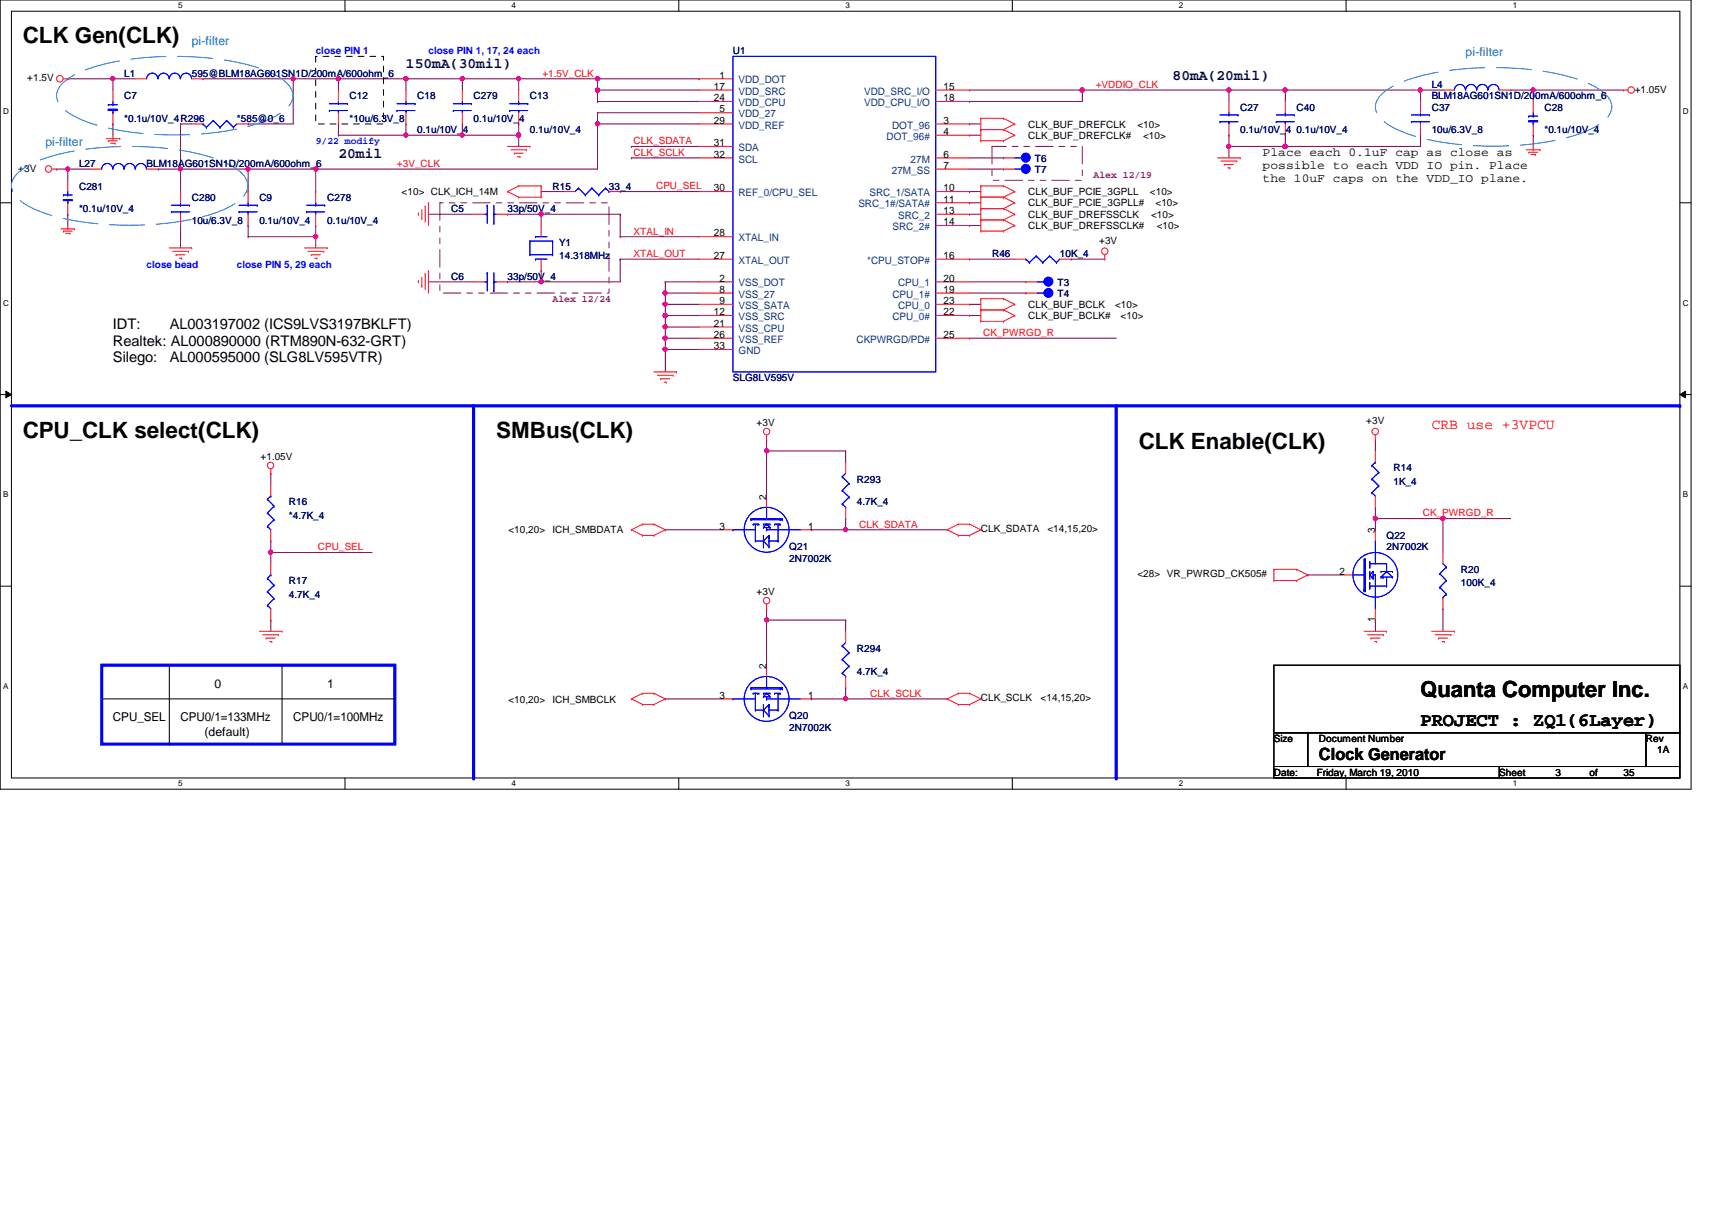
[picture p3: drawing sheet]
<svg xmlns="http://www.w3.org/2000/svg" width="297mm" height="210mm" viewBox="0 0 297 210" stroke-linecap="round" stroke-linejoin="round" font-family="sans-serif">
<defs><g id="words">
<g font-size="3.9">
<text x="3.9" y="7.5">CLK Gen(CLK)</text>
<text x="3.9" y="76">CPU_CLK select(CLK)</text>
<text x="86.1" y="76">SMBus(CLK)</text>
<text x="197.6" y="77.9">CLK Enable(CLK)</text>
<text x="246.5" y="120.9">Quanta Computer Inc.</text>
</g>
<text font-size="3.3" x="246.5" y="125.9">PROJECT : ZQ1(6Layer)</text>
<text font-size="2.9" x="228.9" y="131.8">Clock Generator</text>
<g font-size="2.5" fill="#000040">
<text x="70.4" y="11.9">150mA(30mil)</text>
<text x="203.5" y="13.8">80mA(20mil)</text>
<text x="58.7" y="27.5">20mil</text>
</g>
<g font-size="2.5">
<text x="19.6" y="57">IDT:</text>
<text x="19.6" y="59.9">Realtek: AL000890000 (RTM890N-632-GRT)</text>
<text x="29.5" y="57">AL003197002 (ICS9LVS3197BKLFT)</text>
<text x="19.6" y="62.9">Silego:</text>
<text x="29.5" y="62.9">AL000595000 (SLG8LV595VTR)</text>
</g>
<text font-size="2.5" fill="#f00" x="248.4" y="74.4">CRB use +3VPCU</text>
<g font-size="2.1" fill="#0080c0">
<text x="33.3" y="7.8">pi-filter</text>
<text x="254.3" y="9.8">pi-filter</text>
<text x="7.9" y="25.4">pi-filter</text>
</g>
<g font-size="2.1">
<text x="219.1" y="27.1">Place each 0.1uF cap as close as</text>
<text x="219.1" y="29.3">possible to each VDD IO pin. Place</text>
<text x="219.1" y="31.5">the 10uF caps on the VDD_IO plane.</text>
<text x="37.2" y="119.3">0</text>
<text x="56.8" y="119.3">1</text>
<text x="19.6" y="125.1">CPU_SEL</text>
<text x="31.3" y="125.1">CPU0/1=133MHz</text>
<text x="50.9" y="125.1">CPU0/1=100MHz</text>
<text x="35.5" y="127.6">(default)</text>
</g>
<g font-size="1.8">
<text x="123.9" y="17.6">24</text>
<text x="123.9" y="15.6">17</text>
<text x="124.8" y="13.6">1</text>
<text x="163.7" y="15.6">15</text>
<text x="163.7" y="17.6">18</text>
<text x="123.9" y="21.5">29</text>
<text x="124.8" y="19.5">5</text>
<text x="163.7" y="21.5">3</text>
<text x="163.7" y="23.4">4</text>
<text x="123.9" y="27.3">32</text>
<text x="123.9" y="25.4">31</text>
<text x="163.7" y="27.3">6</text>
<text x="163.7" y="29.3">7</text>
<text x="123.9" y="33.2">30</text>
<text x="163.7" y="35.1">11</text>
<text x="163.7" y="33.2">10</text>
<text x="123.9" y="41">28</text>
<text x="163.7" y="37.1">13</text>
<text x="163.7" y="39.1">14</text>
<text x="123.9" y="44.9">27</text>
<text x="163.7" y="44.9">16</text>
<text x="124.8" y="52.7">9</text>
<text x="124.8" y="50.8">8</text>
<text x="124.8" y="48.9">2</text>
<text x="163.7" y="52.7">23</text>
<text x="163.7" y="48.9">20</text>
<text x="163.7" y="50.8">19</text>
<text x="123.9" y="54.7">12</text>
<text x="123.9" y="58.6">26</text>
<text x="123.9" y="56.7">21</text>
<text x="163.7" y="58.6">25</text>
<text x="163.7" y="54.7">22</text>
<text x="123.9" y="60.6">33</text>
<text x="133" y="86.7" transform="rotate(-90 133 86.7)">2</text>
<text x="124.8" y="91.9">3</text>
<text x="140.2" y="91.9">1</text>
<text x="238.6" y="92.5" transform="rotate(-90 238.6 92.5)">3</text>
<text x="232.4" y="99.7">2</text>
<text x="238.6" y="107.9" transform="rotate(-90 238.6 107.9)">1</text>
<text x="133" y="116" transform="rotate(-90 133 116)">2</text>
<text x="124.8" y="121.2">3</text>
<text x="140.2" y="121.2">1</text>
</g>
<g font-size="1.8" fill="#004080">
<text x="128.1" y="14.5">VDD_DOT</text>
<text x="128.1" y="16.4">VDD_SRC</text>
<text x="149.9" y="16.4">VDD_SRC_I/O</text>
<text x="128.1" y="20.4">VDD_27</text>
<text x="128.1" y="22.3">VDD_REF</text>
<text x="128.1" y="18.4">VDD_CPU</text>
<text x="149.9" y="18.4">VDD_CPU_I/O</text>
<text x="154.8" y="22.3">DOT_96</text>
<text x="128.1" y="28.2">SCL</text>
<text x="128.1" y="26.2">SDA</text>
<text x="153.8" y="24.3">DOT_96#</text>
<text x="158" y="28.2">27M</text>
<text x="128.1" y="34">REF_0/CPU_SEL</text>
<text x="148.9" y="36">SRC_1#/SATA#</text>
<text x="150.9" y="34">SRC_1/SATA</text>
<text x="154.7" y="30.1">27M_SS</text>
<text x="128.1" y="41.9">XTAL_IN</text>
<text x="154.9" y="39.9">SRC_2#</text>
<text x="155.8" y="38">SRC_2</text>
<text x="128.1" y="45.8">XTAL_OUT</text>
<text x="150.4" y="45.8">*CPU_STOP#</text>
<text x="128.1" y="53.6">VSS_SATA</text>
<text x="128.1" y="51.6">VSS_27</text>
<text x="128.1" y="49.7">VSS_DOT</text>
<text x="154.9" y="51.6">CPU_1#</text>
<text x="155.8" y="53.6">CPU_0</text>
<text x="155.8" y="49.7">CPU_1</text>
<text x="128.1" y="55.5">VSS_SRC</text>
<text x="128.1" y="59.5">VSS_REF</text>
<text x="128.1" y="57.5">VSS_CPU</text>
<text x="148.6" y="59.5">CKPWRGD/PD#</text>
<text x="154.9" y="55.5">CPU_0#</text>
<text x="128.1" y="61.4">GND</text>
</g>
<g font-size="1.7" fill="#00f">
<text x="54.8" y="9.4">close PIN 1</text>
<text x="74.3" y="9.4">close PIN 1, 17, 24 each</text>
<text x="54.8" y="24.9">9/22 modify</text>
<text x="25.4" y="46.6">close bead</text>
<text x="41.1" y="46.6">close PIN 5, 29 each</text>
</g>
<g font-size="1.7" fill="#000080">
<text x="127.2" y="9.4">U1</text>
<text x="21.5" y="13.3">L1</text>
<text x="21.5" y="17.2">C7</text>
<text x="33.3" y="13.3">595@BLM18AG601SN1D/200mA/600ohm_6</text>
<text x="60.7" y="17.2">C12</text>
<text x="72.4" y="17.2">C18</text>
<text x="82.2" y="17.2">C279</text>
<text x="91.9" y="17.2">C13</text>
<text x="248.4" y="15.3">L4</text>
<text x="248.4" y="17.2">BLM18AG601SN1D/200mA/600ohm_6</text>
<text x="21.5" y="21.2">*0.1u/10V_4R296</text>
<text x="41.1" y="21.2">*585@0_6</text>
<text x="60.7" y="21.2">*10u/6.3V_8</text>
<text x="72.4" y="23.1">0.1u/10V_4</text>
<text x="82.2" y="21.2">0.1u/10V_4</text>
<text x="91.9" y="23.1">0.1u/10V_4</text>
<text x="215.2" y="19.2">C27</text>
<text x="215.2" y="23.1">0.1u/10V_4</text>
<text x="225" y="19.2">C40</text>
<text x="225" y="23.1">0.1u/10V_4</text>
<text x="248.4" y="19.2">C37</text>
<text x="248.4" y="23.1">10u/6.3V_8</text>
<text x="268" y="23.1">*0.1u/10V_4</text>
<text x="268" y="19.2">C28</text>
<text x="13.7" y="29">L27</text>
<text x="25.4" y="29">BLM18AG601SN1D/200mA/600ohm_6</text>
<text x="179.6" y="28">T6</text>
<text x="179.6" y="30">T7</text>
<text x="13.7" y="32.9">C281</text>
<text x="33.3" y="34.8">C280</text>
<text x="45" y="34.8">C9</text>
<text x="56.8" y="34.8">C278</text>
<text x="95.9" y="32.9">R15</text>
<text x="105.7" y="32.9">33_4</text>
<text x="13.7" y="36.8">*0.1u/10V_4</text>
<text x="33.3" y="38.8">10u/6.3V_8</text>
<text x="45" y="38.8">0.1u/10V_4</text>
<text x="56.8" y="38.8">0.1u/10V_4</text>
<text x="78.3" y="36.8">C5</text>
<text x="88.1" y="36.8">33p/50V_4</text>
<text x="97" y="42.7">Y1</text>
<text x="97" y="45">14.318MHz</text>
<text x="172.1" y="44.6">R46</text>
<text x="183.9" y="44.6">10K_4</text>
<text x="78.3" y="48.6">C6</text>
<text x="88.1" y="48.6">33p/50V_4</text>
<text x="183.5" y="51.5">T4</text>
<text x="183.5" y="49.5">T3</text>
<text x="127.2" y="66.1">SLG8LV595V</text>
<text x="148.7" y="83.7">R293</text>
<text x="241.8" y="81.8">R14</text>
<text x="50.1" y="87.7">R16</text>
<text x="148.7" y="87.7">4.7K_4</text>
<text x="241.8" y="84.1">1K_4</text>
<text x="50.1" y="90">*4.7K_4</text>
<text x="136.9" y="95.5">Q21</text>
<text x="240.6" y="93.5">Q22</text>
<text x="240.6" y="95.5">2N7002K</text>
<text x="50.1" y="101.3">R17</text>
<text x="136.9" y="97.5">2N7002K</text>
<text x="253.5" y="99.4">R20</text>
<text x="253.5" y="101.7">100K_4</text>
<text x="50.1" y="103.7">4.7K_4</text>
<text x="148.7" y="113.1">R294</text>
<text x="148.7" y="117">4.7K_4</text>
<text x="136.9" y="124.8">Q20</text>
<text x="136.9" y="126.8">2N7002K</text>
</g>
<g font-size="1.7">
<text x="4.7" y="14.1">+1.5V</text>
<text x="283.6" y="16.1">+1.05V</text>
<text x="178.4" y="22.1">CLK_BUF_DREFCLK</text>
<text x="197.4" y="22.1">&lt;10&gt;</text>
<text x="3.2" y="29.8">+3V</text>
<text x="178.4" y="24.1">CLK_BUF_DREFCLK#</text>
<text x="198.3" y="24.1">&lt;10&gt;</text>
<text x="69.7" y="33.9">&lt;10&gt; CLK_ICH_14M</text>
<text x="178.4" y="33.9">CLK_BUF_PCIE_3GPLL</text>
<text x="178.4" y="35.8">CLK_BUF_PCIE_3GPLL#</text>
<text x="199.5" y="33.9">&lt;10&gt;</text>
<text x="200.5" y="35.8">&lt;10&gt;</text>
<text x="178.4" y="37.8">CLK_BUF_DREFSSCLK</text>
<text x="178.4" y="39.8">CLK_BUF_DREFSSCLK#</text>
<text x="199.7" y="37.8">&lt;10&gt;</text>
<text x="200.7" y="39.8">&lt;10&gt;</text>
<text x="190.7" y="42.3">+3V</text>
<text x="178.4" y="53.4">CLK_BUF_BCLK</text>
<text x="193.5" y="53.4">&lt;10&gt;</text>
<text x="178.4" y="55.4">CLK_BUF_BCLK#</text>
<text x="194.4" y="55.4">&lt;10&gt;</text>
<text x="131.3" y="74">+3V</text>
<text x="237.1" y="73.6">+3V</text>
<text x="45.2" y="79.8">+1.05V</text>
<text x="88.2" y="92.5">&lt;10,20&gt;</text>
<text x="95.9" y="92.5">ICH_SMBDATA</text>
<text x="170.2" y="92.3">CLK_SDATA</text>
<text x="181.7" y="92.3">&lt;14,15,20&gt;</text>
<text x="197.4" y="100.2">&lt;28&gt; VR_PWRGD_CK505#</text>
<text x="131.3" y="103.3">+3V</text>
<text x="88.2" y="121.9">&lt;10,20&gt;</text>
<text x="95.9" y="121.9">ICH_SMBCLK</text>
<text x="170.2" y="121.7">CLK_SCLK</text>
<text x="180.5" y="121.7">&lt;14,15,20&gt;</text>
<text x="221" y="128.7">Size</text>
<text x="228.9" y="128.7">Document Number</text>
<text x="285.6" y="128.7">Rev</text>
<text x="287.5" y="130.7">1A</text>
<text x="221" y="134.6">Date:</text>
<text x="228.5" y="134.6">Friday, March 19, 2010</text>
<text x="260.1" y="134.6">Sheet</text>
<text x="269.9" y="134.6">3</text>
<text x="275.8" y="134.6">of</text>
<text x="281.7" y="134.6">35</text>
</g>
<g font-size="1.7" fill="#f00">
<text x="94.1" y="13.3">+1.5V_CLK</text>
<text x="190.1" y="15.2">+VDDIO_CLK</text>
<text x="68.9" y="29">+3V_CLK</text>
<text x="109.9" y="25">CLK_SDATA</text>
<text x="109.9" y="27">CLK_SCLK</text>
<text x="113.8" y="32.9">CPU_SEL</text>
<text x="109.9" y="40.7">XTAL_IN</text>
<text x="109.9" y="44.6">XTAL_OUT</text>
<text x="170.6" y="58.3">CK_PWRGD_R</text>
<text x="246.8" y="89.6">CK_PWRGD_R</text>
<text x="55.2" y="95.5">CPU_SEL</text>
<text x="149.1" y="91.5">CLK_SDATA</text>
<text x="151" y="120.9">CLK_SCLK</text>
</g>
<g font-size="1.7" fill="#800080">
<text x="189.7" y="30.8">Alex 12/19</text>
<text x="95.9" y="52.3">Alex 12/24</text>
</g>
<g font-size="1.4">
<text x="30.9" y="1.4">5</text>
<text x="88.8" y="1.4">4</text>
<text x="146.7" y="1.4">3</text>
<text x="204.6" y="1.4">2</text>
<text x="262.5" y="1.4">1</text>
<text x=".5" y="19.8">D</text>
<text x="292" y="19.8">D</text>
<text x=".5" y="53">C</text>
<text x="292" y="53">C</text>
<text x=".5" y="86.3">B</text>
<text x="292" y="86.3">B</text>
<text x=".5" y="119.5">A</text>
<text x="292" y="119.5">A</text>
<text x="30.9" y="136.4">5</text>
<text x="88.8" y="136.4">4</text>
<text x="146.7" y="136.4">3</text>
<text x="204.6" y="136.4">2</text>
<text x="262.5" y="136.4">1</text>
</g>
</g></defs>
<path d="M0 0h293.4v136.9h-293.4zM2 1.9h289.5v133.1h-289.5z" fill="none" stroke="#000" stroke-width=".17"/>
<g fill="#fff">
<path d="M30.9 .2h.8v1.5h-.8z"/>
<path d="M30.9 135.2h.8v1.5h-.8z"/>
</g>
<path d="M59.9 0v1.9M59.9 135v1.9" fill="none" stroke="#000" stroke-width=".17"/>
<g fill="#fff">
<path d="M88.8 .2h.7v1.5h-.7z"/>
<path d="M88.8 135.2h.7v1.5h-.7z"/>
</g>
<path d="M117.8 0v1.9M117.8 135v1.9" fill="none" stroke="#000" stroke-width=".17"/>
<g fill="#fff">
<path d="M146.7 .2h.7v1.5h-.7z"/>
<path d="M146.7 135.2h.7v1.5h-.7z"/>
</g>
<path d="M175.6 0v1.9M175.6 135v1.9" fill="none" stroke="#000" stroke-width=".17"/>
<g fill="#fff">
<path d="M204.6 .2h.7v1.5h-.7z"/>
<path d="M204.6 135.2h.7v1.5h-.7z"/>
</g>
<path d="M233.5 0v1.9M233.5 135v1.9" fill="none" stroke="#000" stroke-width=".17"/>
<g fill="#fff">
<path d="M262.5 .2h.7v1.5h-.7z"/>
<path d="M262.5 135.2h.7v1.5h-.7z"/>
<path d="M.5 18.5h1v1.6h-1z"/>
<path d="M292 18.5h.9v1.6h-.9z"/>
<path d="M.5 51.8h1v1.5h-1z"/>
<path d="M292 51.8h.9v1.5h-.9z"/>
</g>
<path d="M0 35.2h2M291.5 35.2h1.9" fill="none" stroke="#000" stroke-width=".17"/>
<g fill="#fff">
<path d="M.5 85h.9v1.6h-.9z"/>
<path d="M292 85h.9v1.6h-.9z"/>
</g>
<path d="M0 68.5h2M1 67.9l1 .6-1 .5zM291.5 68.5l.9-.6v1.1zM291.5 68.5h1.9" fill="none" stroke="#000" stroke-width=".17"/>
<path d="M1 67.9l1 .6-1 .5zM291.5 68.5l.9-.6v1.1z" fill="#000"/>
<g fill="#fff">
<path d="M.5 118.3h.9v1.5h-.9z"/>
<path d="M292 118.3h.9v1.5h-.9z"/>
</g>
<path d="M0 101.7h2M291.5 101.7h1.9" fill="none" stroke="#000" stroke-width=".17"/>
<path d="M133 78.2h.1M133 78.2v7.9M146.7 121.2h.1M146.7 121.2h17.6" fill="none" stroke="#800040" stroke-width=".17"/>
<circle cx="146.7" cy="121.2" r=".37" fill="#f0f"/>
<circle cx="146.7" cy="121.2" r=".37" fill="none" stroke="#f0f" stroke-width=".17"/>
<path d="M133 78.2h.1M133 78.2h13.7M146.7 78.2h.1M146.7 78.2v2" fill="none" stroke="#800040" stroke-width=".17"/>
<circle cx="133" cy="78.2" r=".37" fill="#f0f"/>
<circle cx="133" cy="78.2" r=".37" fill="none" stroke="#f0f" stroke-width=".17"/>
<path d="M115.4 91.9h.1M115.4 91.9h9.8M133 107.6h.1M133 107.6v7.8" fill="none" stroke="#800040" stroke-width=".17"/>
<circle cx="133" cy="107.5" r=".37" fill="#f0f"/>
<circle cx="133" cy="107.5" r=".37" fill="none" stroke="#f0f" stroke-width=".17"/>
<path d="M146.7 91.9h.1M146.7 91.9h17.6" fill="none" stroke="#800040" stroke-width=".17"/>
<circle cx="146.7" cy="91.9" r=".37" fill="#f0f"/>
<circle cx="146.7" cy="91.9" r=".37" fill="none" stroke="#f0f" stroke-width=".17"/>
<path d="M213.2 15.6h.1M213.2 15.6v2M74.3 37.2h.1M74.3 37.2h7.9M74.3 48.9h.1M74.3 48.9h7.9M140.8 91.9h.1M146.7 90h.1M146.7 90v1.9h-5.9M115.4 121.2h.1M115.4 121.2h9.8" fill="none" stroke="#800040" stroke-width=".17"/>
<circle cx="213.2" cy="15.6" r=".38" fill="#f0f"/>
<circle cx="213.2" cy="15.6" r=".38" fill="none" stroke="#f0f" stroke-width=".17"/>
<path d="M223 15.6h.1M223 15.6v2M246.5 15.6h.1M246.5 15.6h3.9M213.2 23.5h.1M213.2 23.5v1.9M223 23.5h.1M223 23.5v1.9" fill="none" stroke="#800040" stroke-width=".17"/>
<circle cx="246.4" cy="15.6" r=".38" fill="#f0f"/>
<circle cx="246.4" cy="15.6" r=".38" fill="none" stroke="#f0f" stroke-width=".17"/>
<path d="M223 15.6h.1M223 15.6h23.5" fill="none" stroke="#800040" stroke-width=".17"/>
<circle cx="223" cy="15.6" r=".38" fill="#f0f"/>
<circle cx="223" cy="15.6" r=".38" fill="none" stroke="#f0f" stroke-width=".17"/>
<path d="M246.5 15.6h.1M246.5 15.6v2M213.2 25.4h.1M213.2 25.4v2M213.2 25.4h9.8" fill="none" stroke="#800040" stroke-width=".17"/>
<circle cx="223" cy="25.4" r=".38" fill="#f0f"/>
<circle cx="223" cy="25.4" r=".38" fill="none" stroke="#f0f" stroke-width=".17"/>
<circle cx="213.2" cy="25.4" r=".38" fill="#f0f"/>
<circle cx="213.2" cy="25.4" r=".38" fill="none" stroke="#f0f" stroke-width=".17"/>
<path d="M187.8 15.6h25.4M213.2 15.6h.1" fill="none" stroke="#800040" stroke-width=".17"/>
<circle cx="187.8" cy="15.6" r=".38" fill="#f0f"/>
<circle cx="187.8" cy="15.6" r=".38" fill="none" stroke="#f0f" stroke-width=".17"/>
<path d="M246.5 23.5h.1M246.5 23.5v1.9M47 95.8h.1M47 93.9h.1M47 82.1h.1M47 82.1v2M47 93.9v3.9M47 95.8h17.6M47 107.6h.1M47 107.6v1.9" fill="none" stroke="#800040" stroke-width=".17"/>
<circle cx="46.9" cy="95.8" r=".38" fill="#f0f"/>
<circle cx="46.9" cy="95.8" r=".38" fill="none" stroke="#f0f" stroke-width=".17"/>
<path d="M70.4 21.5h.1M70.4 21.5v2M90 23.5h.1M90 23.5v1.9M107.6 33.2h.1M107.6 33.2h13.7M168.2 58.7h.1M168.2 58.7h25.5" fill="none" stroke="#800040" stroke-width=".17"/>
<circle cx="90" cy="23.4" r=".37" fill="#f0f"/>
<circle cx="90" cy="23.4" r=".37" fill="none" stroke="#f0f" stroke-width=".17"/>
<g fill="none" stroke="#800040" stroke-width=".17">
<path d="M70.4 13.7h.1M70.4 13.7v1.9M80.2 13.7h.1M80.2 13.7v1.9M90 13.7h.1M90 13.7v1.9M80.2 21.5h.1M80.2 21.5v2M90 21.5h.1M90 21.5v2M103.7 21.5h.1M103.7 21.5h17.6"/>
<path d="M168.2 45h.1M168.2 45h7.9M185.8 45h.1M185.8 45h5.9"/>
</g>
<circle cx="103.7" cy="21.5" r=".37" fill="#f0f"/>
<circle cx="103.7" cy="21.5" r=".37" fill="none" stroke="#f0f" stroke-width=".17"/>
<path d="M115.4 56.7h.1M115.4 48.9h.1M115.4 50.8h.1M115.4 56.7h5.9M115.4 48.9v1.9M115.4 48.9h5.9M115.4 50.8h5.9M115.4 60.6h.1M115.4 60.6v3.9" fill="none" stroke="#800040" stroke-width=".17"/>
<circle cx="115.4" cy="50.8" r=".37" fill="#f0f"/>
<circle cx="115.4" cy="50.8" r=".37" fill="none" stroke="#f0f" stroke-width=".17"/>
<path d="M115.4 50.8h.1M115.4 52.8h.1M115.4 50.8v2M115.4 52.8h5.9" fill="none" stroke="#800040" stroke-width=".17"/>
<circle cx="115.4" cy="52.8" r=".37" fill="#f0f"/>
<circle cx="115.4" cy="52.8" r=".37" fill="none" stroke="#f0f" stroke-width=".17"/>
<path d="M115.4 52.8h.1M115.4 54.7h.1M115.4 52.8v1.9M115.4 54.7h5.9" fill="none" stroke="#800040" stroke-width=".17"/>
<circle cx="115.4" cy="54.7" r=".38" fill="#f0f"/>
<circle cx="115.4" cy="54.7" r=".38" fill="none" stroke="#f0f" stroke-width=".17"/>
<path d="M115.4 54.7h.1M115.4 58.7h.1M115.4 54.7v2M115.4 58.7h5.9" fill="none" stroke="#800040" stroke-width=".17"/>
<circle cx="115.4" cy="58.6" r=".37" fill="#f0f"/>
<circle cx="115.4" cy="58.6" r=".37" fill="none" stroke="#f0f" stroke-width=".17"/>
<path d="M115.4 56.7h.1M115.4 56.7v2" fill="none" stroke="#800040" stroke-width=".17"/>
<circle cx="115.4" cy="56.7" r=".38" fill="#f0f"/>
<circle cx="115.4" cy="56.7" r=".38" fill="none" stroke="#f0f" stroke-width=".17"/>
<path d="M168.2 15.6h.1M168.2 15.6h19.6M187.8 15.6h.1M187.8 15.6v2" fill="none" stroke="#800040" stroke-width=".17"/>
<circle cx="187.8" cy="15.6" r=".38" fill="#f0f"/>
<circle cx="187.8" cy="15.6" r=".38" fill="none" stroke="#f0f" stroke-width=".17"/>
<path d="M168.2 17.6h.1M168.2 17.6h19.6M168.2 54.7h.1M168.2 52.8h.1M168.2 54.7h2M168.2 52.8h2M115.4 60.6h.1M115.4 60.6h5.9" fill="none" stroke="#800040" stroke-width=".17"/>
<circle cx="115.4" cy="60.6" r=".37" fill="#f0f"/>
<circle cx="115.4" cy="60.6" r=".37" fill="none" stroke="#f0f" stroke-width=".17"/>
<g fill="none" stroke="#800040" stroke-width=".17">
<path d="M19.6 13.7h.1M19.6 13.7h3.9M93.9 33.2h.1M93.9 33.2h3.9M115.4 58.7h.1M115.4 58.7v1.9M168.2 48.9h9.8M168.2 50.8h9.8M178 48.9h.1M178 50.8h.1M226.9 99.7h.1M226.9 99.7h5.9"/>
<path d="M238.6 90h.1M238.6 90h11.8"/>
</g>
<circle cx="238.6" cy="89.9" r=".37" fill="#f0f"/>
<circle cx="238.6" cy="89.9" r=".37" fill="none" stroke="#f0f" stroke-width=".17"/>
<path d="M250.4 90h.1M250.4 90h11.7M250.4 90v5.8M250.4 105.6h.1M250.4 105.6v3.9" fill="none" stroke="#800040" stroke-width=".17"/>
<circle cx="250.4" cy="89.9" r=".37" fill="#f0f"/>
<circle cx="250.4" cy="89.9" r=".37" fill="none" stroke="#f0f" stroke-width=".17"/>
<g fill="none" stroke="#800040" stroke-width=".17">
<path d="M93.9 37.2h.1M93.9 37.2h13.7M107.6 37.2h.1M107.6 37.2v3.9M109.6 25.4h.1M109.6 27.4h.1M109.6 25.4h11.7M109.6 27.4h11.7M93.9 48.9h.1M107.6 41.1h.1M107.6 45h.1M107.6 41.1h13.7"/>
<path d="M107.6 45h13.7M107.6 45v3.9h-13.7M133 76.3h.1M133 76.3v1.9M238.6 76.3h.1M238.6 76.3v1.9M238.6 88h.1M238.6 90h.1M238.6 88v3.9M133 107.6h.1M133 105.6h.1M133 105.6v2"/>
<path d="M133 107.6h13.7M146.7 107.6h.1M146.7 119.3h.1M146.7 119.3v1.9h-5.9M146.7 107.6v1.9M238.6 107.6h.1M238.6 107.6v1.9M140.8 121.2h.1"/>
</g>
<circle cx="93.9" cy="37.1" r=".38" fill="#f0f"/>
<circle cx="93.9" cy="37.1" r=".38" fill="none" stroke="#f0f" stroke-width=".17"/>
<path d="M93.9 46.9h.1M93.9 46.9v2" fill="none" stroke="#800040" stroke-width=".17"/>
<circle cx="93.9" cy="48.9" r=".37" fill="#f0f"/>
<circle cx="93.9" cy="48.9" r=".37" fill="none" stroke="#f0f" stroke-width=".17"/>
<path d="M266 15.6h.1M266 15.6h15.7M88 37.2h.1M88 37.2h5.9M93.9 37.2h.1M93.9 37.2v1.9M223 25.4h.1M223 25.4h23.5M88 48.9h.1M88 48.9h5.9" fill="none" stroke="#800040" stroke-width=".17"/>
<circle cx="223" cy="25.4" r=".38" fill="#f0f"/>
<circle cx="223" cy="25.4" r=".38" fill="none" stroke="#f0f" stroke-width=".17"/>
<g fill="none" stroke="#800040" stroke-width=".17">
<path d="M35.2 13.7h.1M35.2 13.7h15.7M103.7 17.6h.1M103.7 17.6h17.6M11.8 29.3h.1M11.8 29.3h3.9M80.2 23.5h.1M80.2 23.5h9.8M168.2 21.5h.1M168.2 23.5h.1M168.2 33.2h.1M168.2 35.2h.1"/>
<path d="M168.2 37.2h.1M168.2 39.1h.1M168.2 21.5h2M168.2 23.5h2M168.2 33.2h2M168.2 35.2h2M168.2 37.2h2M168.2 39.1h2"/>
</g>
<circle cx="90" cy="23.4" r=".37" fill="#f0f"/>
<circle cx="90" cy="23.4" r=".37" fill="none" stroke="#f0f" stroke-width=".17"/>
<circle cx="80.2" cy="23.4" r=".37" fill="#f0f"/>
<circle cx="80.2" cy="23.4" r=".37" fill="none" stroke="#f0f" stroke-width=".17"/>
<path d="M31.3 29.3h.1M31.3 29.3h11.7" fill="none" stroke="#800040" stroke-width=".17"/>
<circle cx="31.3" cy="29.3" r=".37" fill="#f0f"/>
<circle cx="31.3" cy="29.3" r=".37" fill="none" stroke="#f0f" stroke-width=".17"/>
<path d="M43 33.2h.1M43 29.3v3.9M54.8 33.2h.1M54.8 29.3v3.9" fill="none" stroke="#800040" stroke-width=".17"/>
<circle cx="54.8" cy="29.3" r=".37" fill="#f0f"/>
<circle cx="54.8" cy="29.3" r=".37" fill="none" stroke="#f0f" stroke-width=".17"/>
<path d="M43 39.1h.1M43 39.1v2M70.4 23.5h.1M70.4 23.5h9.8" fill="none" stroke="#800040" stroke-width=".17"/>
<circle cx="70.4" cy="23.4" r=".37" fill="#f0f"/>
<circle cx="70.4" cy="23.4" r=".37" fill="none" stroke="#f0f" stroke-width=".17"/>
<path d="M58.7 13.7h.1M58.7 13.7h11.7" fill="none" stroke="#800040" stroke-width=".17"/>
<circle cx="70.4" cy="13.6" r=".37" fill="#f0f"/>
<circle cx="70.4" cy="13.6" r=".37" fill="none" stroke="#f0f" stroke-width=".17"/>
<path d="M54.8 41.1h.1M54.8 41.1v1.9" fill="none" stroke="#800040" stroke-width=".17"/>
<circle cx="54.8" cy="41" r=".37" fill="#f0f"/>
<circle cx="54.8" cy="41" r=".37" fill="none" stroke="#f0f" stroke-width=".17"/>
<path d="M50.9 13.7h.1M50.9 13.7v7.8h-7.9M213.2 15.6h.1M213.2 15.6h9.8M31.3 39.1h.1M31.3 39.1v3.9M43 21.5h.1M54.8 39.1h.1M54.8 39.1v2h-11.8M43 41.1h.1" fill="none" stroke="#800040" stroke-width=".17"/>
<circle cx="50.9" cy="13.6" r=".37" fill="#f0f"/>
<circle cx="50.9" cy="13.6" r=".37" fill="none" stroke="#f0f" stroke-width=".17"/>
<path d="M27.4 29.3h.1M27.4 29.3h3.9v3.9M31.3 21.5h.1M31.3 33.2h.1M31.3 21.5h2M43 29.3h.1M43 29.3h11.8" fill="none" stroke="#800040" stroke-width=".17"/>
<circle cx="43" cy="29.3" r=".37" fill="#f0f"/>
<circle cx="43" cy="29.3" r=".37" fill="none" stroke="#f0f" stroke-width=".17"/>
<path d="M90 13.7h.1M90 13.7h13.7M31.3 21.5h.1M31.3 21.5v7.8M54.8 29.3h.1M54.8 29.3h48.9" fill="none" stroke="#800040" stroke-width=".17"/>
<circle cx="103.7" cy="13.6" r=".37" fill="#f0f"/>
<circle cx="103.7" cy="13.6" r=".37" fill="none" stroke="#f0f" stroke-width=".17"/>
<circle cx="90" cy="13.6" r=".37" fill="#f0f"/>
<circle cx="90" cy="13.6" r=".37" fill="none" stroke="#f0f" stroke-width=".17"/>
<path d="M103.7 15.6h.1M103.7 13.7v1.9" fill="none" stroke="#800040" stroke-width=".17"/>
<circle cx="103.7" cy="13.6" r=".37" fill="#f0f"/>
<circle cx="103.7" cy="13.6" r=".37" fill="none" stroke="#f0f" stroke-width=".17"/>
<path d="M103.7 15.6h.1M103.7 13.7h17.6M103.7 15.6h17.6M121.3 13.7h.1" fill="none" stroke="#800040" stroke-width=".17"/>
<circle cx="103.7" cy="15.6" r=".38" fill="#f0f"/>
<circle cx="103.7" cy="15.6" r=".38" fill="none" stroke="#f0f" stroke-width=".17"/>
<path d="M80.2 13.7h.1M80.2 13.7h9.8M103.7 17.6h.1M103.7 19.6h.1M103.7 15.6v2M103.7 19.6v9.7M103.7 19.6h17.6M103.7 21.5h.1" fill="none" stroke="#800040" stroke-width=".17"/>
<circle cx="80.2" cy="13.6" r=".37" fill="#f0f"/>
<circle cx="80.2" cy="13.6" r=".37" fill="none" stroke="#f0f" stroke-width=".17"/>
<path d="M70.4 13.7h.1M70.4 13.7h9.8" fill="none" stroke="#800040" stroke-width=".17"/>
<circle cx="70.4" cy="13.6" r=".37" fill="#f0f"/>
<circle cx="70.4" cy="13.6" r=".37" fill="none" stroke="#f0f" stroke-width=".17"/>
<path d="M58.7 13.7h.1M58.7 13.7v1.9" fill="none" stroke="#800040" stroke-width=".17"/>
<circle cx="58.7" cy="13.6" r=".37" fill="#f0f"/>
<circle cx="58.7" cy="13.6" r=".37" fill="none" stroke="#f0f" stroke-width=".17"/>
<path d="M19.6 13.7h.1M19.6 13.7v1.9M50.9 13.7h.1M50.9 13.7h7.8M19.6 21.5h.1M19.6 21.5v2M58.7 23.5h.1M58.7 21.5v2M58.7 23.5h11.7M70.4 23.5h.1" fill="none" stroke="#800040" stroke-width=".17"/>
<circle cx="19.6" cy="13.6" r=".37" fill="#f0f"/>
<circle cx="19.6" cy="13.6" r=".37" fill="none" stroke="#f0f" stroke-width=".17"/>
<path d="M11.8 13.7h.1M11.8 13.7h7.8M11.8 37.2h.1M11.8 29.3h.1M11.8 29.3v2M11.8 37.2v1.9" fill="none" stroke="#800040" stroke-width=".17"/>
<circle cx="11.7" cy="29.3" r=".37" fill="#f0f"/>
<circle cx="11.7" cy="29.3" r=".37" fill="none" stroke="#f0f" stroke-width=".17"/>
<path d="M266 15.6h.1M266 15.6v2M9.8 29.3h.1M9.8 29.3h2M266 23.5h.1M266 23.5v1.9" fill="none" stroke="#800040" stroke-width=".17"/>
<circle cx="266" cy="15.6" r=".38" fill="#f0f"/>
<circle cx="266" cy="15.6" r=".38" fill="none" stroke="#f0f" stroke-width=".17"/>
<path d="M262.1 15.6h.1M262.1 15.6h3.9M168.2 29.3h5.9M168.2 27.4h5.9M174.1 29.3h.1M174.1 27.4h.1" fill="none" stroke="#800040" stroke-width=".17"/>
<g fill="none" stroke="#f00" stroke-width=".17">
<path d="M11 13.7h.8M11.8 13.7h.1M281.7 15.6h.1M281.7 15.6h.7M9 29.3h.8M9.8 29.3h.1M10.6 39.7h2.4M11.8 39.7h.1M11.8 39.1v.6M13 39.7h.1M18.4 24h2.4M18.8 24.4h.1"/>
<path d="M18.8 24.4h1.6M19.2 24.8h.8M19.6 24h.1M19.6 23.5v.5M20 24.8h.1M20.8 24h.1M72.6 37h.1M72.6 37v.3M73.2 37.9h.1M73.2 36.4v1.5M73.8 35.8h.1M73.8 35.8v2.7"/>
<path d="M74.3 35.2h.1M74.3 35.2v3.9M88 33.2h.1M88 33.2l2 1M88 25.4h3.9M88.6 26h2.8M89.2 26.6h.1M89.2 26.6h1.6M89.8 27.2h.4M90 32.3h.1M90 34.2h.1M90 32.3h3.9"/>
<path d="M90 32.3l-2 .9M90 34.2h3.9M90.2 27.2h.1M91.4 26h.1M91.9 25.4h.1M93.9 34.2h.1M93.9 32.3h.1M93.9 32.3v1.9M170.2 38.1h.1M170.2 36.2h.1M170.2 22.5h.1M170.2 20.5h.1"/>
<path d="M170.2 24.4h.1M170.2 34.2h.1M170.2 32.3h.1M170.2 32.3h3.9M170.2 34.2h3.9M170.2 20.5v3.9M170.2 32.3v7.8M170.2 36.2h3.9M170.2 38.1h3.9M170.2 20.5h3.9M170.2 22.5h3.9M170.2 24.4h3.9"/>
<path d="M174.1 36.2h.1M174.1 38.1h.1M174.1 20.5h.1M174.1 22.5h.1M174.1 24.4h.1M174.1 32.3h.1M174.1 34.2h.1M174.1 36.2l2 1M174.1 38.1l2 1M174.1 20.5l2 1M174.1 22.5l2 1M174.1 32.3l2 .9"/>
<path d="M174.1 34.2l2 1M176.1 37.2h.1M176.1 39.1h.1M176.1 21.5h.1M176.1 23.5h.1M176.1 33.2h.1M176.1 35.2h.1M176.1 37.2l-2 .9M176.1 39.1l-2 1M176.1 21.5l-2 1M176.1 23.5l-2 .9M176.1 33.2l-2 1"/>
<path d="M176.1 35.2l-2 1M211.2 27.4h4M211.8 27.9h2.8M212.4 28.5h.1M212.4 28.5h1.6M213 29.1h.4M213.4 29.1h.1M214.6 27.9h.1M215.2 27.4h.1M264.8 26h2.4M265.3 26.4h.1M265.3 26.4h1.5"/>
<path d="M265.6 26.8h.8M266 26h.1M266 25.4v.6M266.4 26.8h.1M267.2 26h.1M11 40.1h.1M11 40.1h1.5M11.4 40.5h.7M12.1 40.5h.1M29.4 43h3.9M30 43.6h2.7M30.6 44.2h.1"/>
<path d="M30.6 44.2h1.5M31.1 44.8h.4M31.5 44.8h.1M32.7 43.6h.1M33.3 43h.1M52.8 43h4M53.4 43.6h2.8M54 44.2h.1M54 44.2h1.6M54.6 44.8h.4M55 44.8h.1M56.2 43.6h.1"/>
<path d="M56.8 43h.1M72.6 48.7h.1M72.6 48.7v.4M73.2 49.7h.1M73.2 48.1v1.6M73.8 47.5h.1M73.8 47.5v2.7M74.3 46.9h.1M74.3 46.9v3.9M170.2 53.8h.1M170.2 51.8h.1M170.2 55.8h.1"/>
<path d="M170.2 40.1h.1M170.2 51.8h3.9M170.2 53.8h3.9M170.2 51.8v4M170.2 55.8h3.9M170.2 40.1h3.9M174.1 51.8h.1M174.1 53.8h.1M174.1 55.8h.1M174.1 40.1h.1M174.1 51.8l2 1M174.1 53.8l2 .9"/>
<path d="M176.1 52.8h.1M176.1 54.7h.1M176.1 52.8l-2 1M176.1 54.7l-2 1.1M191.7 45h.1M191.7 44.2v.8M113.4 64.5h4M114 65.1h2.8M114.6 65.7h.1M114.6 65.7h1.6M115.2 66.3h.4M115.6 66.3h.1"/>
<path d="M116.8 65.1h.1M117.4 64.5h.1M133 76.3h.1M133 75.5v.8M238.6 76.3h.1M238.6 75.5v.8M47 82.1h.1M47 81.4v.7M109.6 91.9h.1M109.6 91.9l1.9 1M111.5 90.9h.1M111.5 92.9h.1"/>
<path d="M111.5 90.9h1.9M111.5 90.9l-1.9 1M111.5 92.9h1.9M113.4 90.9h.1M113.4 92.9h.1M113.4 90.9l2 1M115.4 91.9h.1M115.4 91.9l-2 1M164.3 91.9h.1M164.3 91.9l2 1M166.3 92.9h.1M166.3 90.9h.1"/>
<path d="M166.3 90.9h1.9M166.3 92.9h1.9M166.3 90.9l-2 1M168.2 92.9h.1M168.2 90.9h.1M168.2 90.9l2 1M170.2 91.9h.1M170.2 91.9l-2 1M221 98.8h.1M221 98.8h4M221 98.8v1.9M225 98.8h.1"/>
<path d="M225 98.8l1.9 .9M226.9 99.7h.1M226.9 99.7l-1.9 1M45 109.5h3.9M45.6 110.1h2.7M46.2 110.7h.1M46.2 110.7h1.5M46.8 111.3h.4M47.2 111.3h.1M48.3 110.1h.1M48.9 109.5h.1M133 105.6h.1"/>
<path d="M133 104.8v.8M221 100.7h.1M221 100.7h4M225 100.7h.1M236.7 109.5h3.9M237.3 110.1h2.7M237.9 110.7h.1M237.9 110.7h1.5M238.5 111.3h.3M238.8 111.3h.1M240 110.1h.1M240.6 109.5h.1"/>
<path d="M248.4 109.5h3.9M249 110.1h2.8M249.6 110.7h.1M249.6 110.7h1.6M250.2 111.3h.4M250.6 111.3h.1M251.8 110.1h.1M252.3 109.5h.1M109.6 121.2h.1M109.6 121.2l1.9 1M111.5 120.3h.1M111.5 122.2h.1"/>
<path d="M111.5 120.3h1.9M111.5 120.3l-1.9 .9M111.5 122.2h1.9M113.4 120.3h.1M113.4 122.2h.1M113.4 120.3l2 .9M115.4 121.2h.1M115.4 121.2l-2 1M164.3 121.2h.1M164.3 121.2l2 1M166.3 122.2h.1M166.3 120.3h.1"/>
<path d="M166.3 120.3h1.9M166.3 122.2h1.9M166.3 120.3l-2 .9M168.2 122.2h.1M168.2 120.3h.1M168.2 120.3l2 .9M170.2 121.2h.1M170.2 121.2l-2 1"/>
<circle cx="10.4" cy="13.6" r=".57"/>
<circle cx="283" cy="15.6" r=".56"/>
<circle cx="8.4" cy="29.3" r=".56"/>
<circle cx="191.7" cy="43.6" r=".56"/>
<circle cx="133" cy="74.9" r=".56"/>
<circle cx="238.6" cy="74.9" r=".57"/>
<circle cx="46.9" cy="80.7" r=".56"/>
<circle cx="133" cy="104.2" r=".56"/>
</g>
<path d="M29.4 115.4v13.7M48.9 115.4v13.7M221 115.4h70.5v11.7h-70.5zM17.6 121.2h50.9M29.4 129.1h.1M48.9 129.1h.1M68.5 121.2h.1M221 127.1h5.9v5.9h-5.9zM221 133h39.1v2h-39.1zM226.9 127.1h58.7v5.9h-58.7zM260.1 133h31.4v2h-31.4zM285.6 127.1h5.9v5.9h-5.9z" fill="none" stroke="#000" stroke-width=".17"/>
<path d="M2 70.4h289.5M17.6 115.4h50.9v13.7h-50.9z" fill="none" stroke="#00f" stroke-width=".55"/>
<circle cx="291.5" cy="70.4" r=".28" fill="#00f"/>
<path d="M193.7 70.4v64.6" fill="none" stroke="#00f" stroke-width=".55"/>
<circle cx="193.7" cy="135" r=".28" fill="#00f"/>
<path d="M82.2 70.4v64.6" fill="none" stroke="#00f" stroke-width=".55"/>
<circle cx="82.2" cy="135" r=".28" fill="#00f"/>
<path d="M54.8 9.8h11.7v11.7h-11.7z" fill="none" stroke="#000" stroke-width=".17" stroke-dasharray="1 1 1 1 1 1 1 1"/>
<path d="M10.9 14.4a16.2 16.2 0 0 1 7.3-3.3 55.6 55.6 0 0 1 25.9 .4 11.6 11.6 0 0 1 6.3 3.6 2.63 2.63 0 0 1-.6 3.6 16.4 16.4 0 0 1-7.4 3.4 55.1 55.1 0 0 1-25.8-.5 11.7 11.7 0 0 1-6.3-3.6 2.64 2.64 0 0 1 .6-3.6zM239.7 16.4a16.2 16.2 0 0 1 7.3-3.4 55.6 55.6 0 0 1 25.9 .5 11.6 11.6 0 0 1 6.3 3.6 2.63 2.63 0 0 1-.6 3.6 16.4 16.4 0 0 1-7.4 3.3 55.1 55.1 0 0 1-25.8-.4 11.7 11.7 0 0 1-6.3-3.6 2.64 2.64 0 0 1 .6-3.6zM3 30.1a16.2 16.2 0 0 1 7.4-3.4 55.6 55.6 0 0 1 25.8 .5 11.6 11.6 0 0 1 6.3 3.6 2.65 2.65 0 0 1-.5 3.6 16.3 16.3 0 0 1-7.4 3.3 55 55 0 0 1-25.9-.4 11.6 11.6 0 0 1-6.2-3.6 2.66 2.66 0 0 1 .5-3.6z" fill="none" stroke="#0080ff" stroke-width=".17" stroke-dasharray="6.1 2"/>
<path d="M76.3 35.2h29.4v15.6h-29.4zM172.1 25.4h15.7v5.9h-15.7z" fill="none" stroke="#800080" stroke-width=".17" stroke-dasharray="3 1 1 1 1 1"/>
<path d="M11 33.8h.1M11 33.8h1.5M11.8 33.8h.1M11.8 35.2h.1M11.8 33.2v.6M11.8 34.8v.4" fill="none" stroke="#00f" stroke-width=".17"/>
<path d="M11 34.6h1.5v.2h-1.5z" fill-rule="evenodd" fill="#00f"/>
<path d="M11 34.6h1.5v.2h-1.5zM11 33.8h.1M11 33.8h1.5M11.8 33.8h.1M11.8 35.2h.1M11.8 33.2v.6M11.8 34.8v.4" fill="none" stroke="#00f" stroke-width=".17"/>
<path d="M11 34.6h1.5v.2h-1.5z" fill-rule="evenodd" fill="#00f"/>
<g fill="none" stroke="#00f" stroke-width=".17">
<path d="M221.4 19.9h3.2M223 19.9h.1M223 19.6v.3M224.6 19.9h.1M244.9 19.9h3.1M246.5 19.9h.1M246.5 19.6v.3M248 19.9h.1M252.3 15.6a.95 .95 0 0 1 1-1 .95 .95 0 0 1 1 1M254.3 15.6a.95 .95 0 0 1 .9-1 .95 .95 0 0 1 1 1M256.2 15.6a.95 .95 0 0 1 1-1 .95 .95 0 0 1 .9 1M258.2 15.6a.95 .95 0 0 1 .9-1 .95 .95 0 0 1 1 1"/>
<path d="M11 34.6h1.5v.2h-1.5zM53.2 36.7h.1M53.2 36.7h3.1M53.2 35.6h3.1M54.8 35.6h.1M54.8 36.7h.1M54.8 35.2v.4M54.8 36.7v.5M56.3 35.6h.1M221.4 21.1h.1M221.4 21.1h3.2M223 21.1h.1"/>
<path d="M223 21.1v.4M244.9 21.1h.1M244.9 21.1h3.1M246.5 21.1h.1M246.5 21.1v.4M234.7 99.7h2M236.7 99.7h.1M236.9 97h.1M236.9 97h-.2v5.5M236.9 97v5.5M237.7 97.8h.1M237.7 99.7h.1"/>
<path d="M237.7 99.1h.1M237.7 97.4h.1M237.7 98.2h.1M237.7 98.4h.1M237.7 97.8h2.9M237.7 99.7l.5 .6M237.7 97.4v1M237.7 99.1v1.2M238.2 99.1h.1M238.2 99.7h.1M238.2 99.7h.4M238.2 99.1l-.5 .6"/>
<path d="M238.2 99.1v1.2M238.6 99.7h.1M238.6 93.9h.1M238.6 93.9v3.9M238.6 99.7v5.9M239.6 99.1h.1M239.6 99.1h2M240.6 97.8h.1M240.6 99.1h.1M240.6 97.8v1.3M240.6 99.1l1 1M240.6 99.1l-1 1"/>
<path d="M241.6 99.1h.1M146.1 112.1h.1M146.1 114.4h.1M146.1 116.8h.1M146.1 112.1l1.2 1.1M146.1 114.4l1.2 1.2M146.1 116.8l.6 .5M146.7 117.3h.1M146.7 111.5l-.6 .6M147.3 113.2h.1M147.3 115.6h.1M147.3 113.2l-1.2 1.2"/>
<path d="M147.3 115.6l-1.2 1.2M236.7 102.3h.1M236.7 102.5h.1M236.7 102.5h.2M236.9 102.1h.1M236.9 102.5h.1M237.7 100.3h.1M237.7 101.1h.1M237.7 101.9h.1M237.7 101.7h.1M237.7 102.1h.1M237.7 101.1v1"/>
<path d="M237.7 101.7h2.9M238 100.1h.1M238.2 100.3h.1M239.6 100.1h.1M239.6 100.1h2M239.8 100.1h.1M240 100.1h.1M240.6 100.1h.1M240.6 101.7h.1M240.6 100.1v1.6M241.6 100.1h.1"/>
<circle cx="238.6" cy="99.7" r="3.9"/>
</g>
<g fill="none" stroke="#f00" stroke-width=".17">
<path d="M223 17.6v2M246.5 17.6v2M250.4 15.6h1.9M260.1 15.6h2M11.8 31.3v1.9M11.8 35.2v2M54.8 33.2v2M54.8 37.2v1.9M223 21.5v2M246.5 21.5v2M232.8 99.7h1.9M238.6 91.9v2"/>
<path d="M146.7 109.5v2M146.7 117.3v2M238.6 105.6v2"/>
</g>
<circle cx="178" cy="27.3" r=".75" fill="#00f"/>
<g fill="none" stroke="#00f" stroke-width=".17">
<path d="M176.1 27.4h1.1M177.2 27.4h.1"/>
<circle cx="178" cy="27.3" r=".75"/>
</g>
<circle cx="178" cy="27.3" r=".75" fill="#00f"/>
<g fill="none" stroke="#00f" stroke-width=".17">
<path d="M84.1 37.2h.4M84.5 35.6h.1M84.5 37.2h.1M84.5 35.6v3.1M85.7 37.2h.1M85.7 38.7h.1M85.7 37.2h.4M85.7 35.6v3.1M176.1 27.4h1.1M177.2 27.4h.1"/>
<circle cx="178" cy="27.3" r=".75"/>
</g>
<path d="M82.2 37.2h1.9M86.1 37.2h1.9M174.1 27.4h2" fill="none" stroke="#f00" stroke-width=".17"/>
<circle cx="181.9" cy="50.8" r=".75" fill="#00f"/>
<g fill="none" stroke="#00f" stroke-width=".17">
<path d="M180 50.8h1.1M181.1 50.8h.1"/>
<circle cx="181.9" cy="50.8" r=".75"/>
</g>
<circle cx="181.9" cy="50.8" r=".75" fill="#00f"/>
<g fill="none" stroke="#00f" stroke-width=".17">
<path d="M180 50.8h1.1M181.1 50.8h.1"/>
<circle cx="181.9" cy="50.8" r=".75"/>
</g>
<path d="M178 50.8h2" fill="none" stroke="#f00" stroke-width=".17"/>
<circle cx="178" cy="29.3" r=".75" fill="#00f"/>
<g fill="none" stroke="#00f" stroke-width=".17">
<path d="M176.1 29.3h1.1M177.2 29.3h.1"/>
<circle cx="178" cy="29.3" r=".75"/>
</g>
<circle cx="178" cy="29.3" r=".75" fill="#00f"/>
<g fill="none" stroke="#00f" stroke-width=".17">
<path d="M266 19.6v.6M176.1 29.3h1.1M177.2 29.3h.1M265.3 20.2h.1M265.3 20.2h1.5M266 20.2h.1M266 21.5h.1M266 21.1v.4M238 85.5h.1M238 83.1h.1M238 80.8h.1M238 85.5l.6 .6"/>
<path d="M238 83.1l1.2 1.2M238 80.8l1.2 1.2M238.6 80.2h.1M238.6 80.2l-.6 .6M239.2 84.3h.1M239.2 82h.1M239.2 84.3l-1.2 1.2M239.2 82l-1.2 1.1"/>
<circle cx="178" cy="29.3" r=".75"/>
</g>
<path d="M174.1 29.3h2M238.6 78.2v2M238.6 86.1v1.9" fill="none" stroke="#f00" stroke-width=".17"/>
<path d="M265.3 20.9h1.5v.2h-1.5z" fill-rule="evenodd" fill="#00f"/>
<path d="M266 19.6v.6M265.3 20.9h1.5v.2h-1.5zM265.3 20.2h.1M265.3 20.2h1.5M266 20.2h.1M266 21.5h.1M266 21.1v.4" fill="none" stroke="#00f" stroke-width=".17"/>
<path d="M265.3 20.9h1.5v.2h-1.5z" fill-rule="evenodd" fill="#00f"/>
<g fill="none" stroke="#00f" stroke-width=".17">
<path d="M18.8 18.2h.1M18.8 18.2h1.6M19.6 18.2h.1M19.6 19.6h.1M19.6 17.6v.6M19.6 19.2v.4M25.4 13.7a.97 .97 0 0 1 1-1 .97 .97 0 0 1 1 1M27.4 13.7a.95 .95 0 0 1 1-1 .95 .95 0 0 1 .9 1M29.4 13.7a.95 .95 0 0 1 .9-1 .95 .95 0 0 1 1 1M31.3 13.7a.95 .95 0 0 1 1-1 .95 .95 0 0 1 .9 1M78.7 19.2h.1M78.7 19.2h3.1"/>
<path d="M78.7 18h3.1M80.2 18h.1M80.2 19.2h.1M80.2 17.6v.4M80.2 19.2v.4M81.8 18h.1M88.4 19.2h.1M88.4 19.2h3.2M88.4 18h3.2M90 18h.1M90 19.2h.1M90 17.6v.4"/>
<path d="M90 19.2v.4M91.6 18h.1M29.8 36.7h.1M29.8 36.7h3.1M29.8 35.6h3.1M31.3 35.6h.1M31.3 36.7h.1M31.3 35.2v.4M31.3 36.7v.5M32.9 35.6h.1M265.3 20.9h1.5v.2h-1.5zM84.1 48.9h.4"/>
<path d="M84.5 47.3h.1M84.5 48.9h.1M84.5 47.3v3.2M85.7 48.9h.1M85.7 50.5h.1M85.7 48.9h.4M85.7 47.3v3.2M127.2 91.9h.1M127.2 91.9h3.9M130.3 90.2h.1M130.3 90.2h5.5M130.7 90.9h.1"/>
<path d="M130.7 90.9h1M131.1 90.9h.1M131.1 93.9h.1M131.1 90.9v3M131.1 93.9h1.4M131.4 90.9h.1M131.7 90.9h.1M132.5 93.9h.1M132.5 91.5h.1M132.5 90.9h.1M132.5 94.9h.1M132.5 92.9h.1"/>
<path d="M132.5 93.9l.9 1M132.5 91.5h1.1M132.5 90.9h1.1M132.5 92.9v2M133 91.9h.1M133 90h.1M133 90.9h.1M133 91.5h.1M133 91.9h5.9M133 88v2M133 91.5v.4M133 90.9l.4 .4"/>
<path d="M133 90.9l-.5 .6M133.4 93.9h.1M133.4 94.9h.1M133.4 93.1h.1M133.4 92.9h.1M133.4 93.3h.1M133.4 91.3h.1M133.4 93.9h1.6M133.4 92.9v2M133.4 92.9l-.9 1M133.4 91.3l.2 .2M133.6 91.5h.1"/>
<path d="M133.6 90.9h.1M134.4 90.9h.1M134.4 90.9h1M135 93.9h.1M135 90.9h.1M135 90.9v3M135.2 90.9h.1M135.4 90.2h.1M135.4 90.9h.1M135.5 90h.1M135.8 90.2h.1M135.8 90h.1"/>
<path d="M135.8 90h-5.5v.2M135.8 90v.2M249.8 99.5h.1M249.8 99.5l1.1 1.2M250.4 97.8l.5 .6M250.9 98.4h.1M250.9 98.4l-1.1 1.1M249.8 101.9h.1M249.8 101.9l1.1 1.2M250.4 103.6h.1M250.9 100.7h.1M250.9 103.1h.1"/>
<path d="M250.9 100.7l-1.1 1.2M250.9 103.1l-.5 .5"/>
<circle cx="133" cy="91.9" r="3.9"/>
</g>
<g fill="none" stroke="#f00" stroke-width=".17">
<path d="M23.5 13.7h1.9M33.3 13.7h1.9M80.2 15.6v2M80.2 19.6v1.9M90 15.6v2M90 19.6v1.9M266 17.6v2M31.3 33.2v2M31.3 37.2v1.9M266 21.5v2M82.2 48.9h1.9M86.1 48.9h1.9"/>
<path d="M125.2 91.9h2M133 86.1v1.9M138.9 91.9h1.9M250.4 95.8v2M250.4 103.6v2"/>
</g>
<path d="M18.8 19h1.6v.2h-1.6z" fill-rule="evenodd" fill="#00f"/>
<path d="M18.8 19h1.6v.2h-1.6zM18.8 18.2h.1M18.8 18.2h1.6M19.6 18.2h.1M19.6 19.6h.1M19.6 17.6v.6M19.6 19.2v.4" fill="none" stroke="#00f" stroke-width=".17"/>
<path d="M18.8 19h1.6v.2h-1.6z" fill-rule="evenodd" fill="#00f"/>
<g fill="none" stroke="#00f" stroke-width=".17">
<path d="M18.8 19h1.6v.2h-1.6zM211.7 19.9h3.1M213.2 19.9h.1M213.2 19.6v.3M214.8 19.9h.1M211.7 21.1h.1M211.7 21.1h3.1M213.2 21.1h.1M213.2 21.1v.4M91.9 41.8h.1M91.9 44.2h.1M91.9 41.8h4"/>
<path d="M91.9 41.8v2.4M91.9 44.2h4M92.9 41.1h.1M92.9 45h.1M92.9 41.1h2M92.9 45h2M95.9 44.2h.1M95.9 41.8h.1M95.9 41.8v2.4M178 45h.1M178 45l.6 .6M178.6 45.6h.1"/>
<path d="M179.8 44.4h.1M179.8 44.4l1.1 1.2M179.8 44.4l-1.2 1.2M180.9 45.6h.1M182.1 44.4h.1M182.1 44.4l1.2 1.2M182.1 44.4l-1.2 1.2M183.3 45.6h.1M183.9 45l-.6 .6M46.4 91.3h.1M46.4 89h.1M46.4 86.6h.1"/>
<path d="M46.4 91.3l.6 .6M46.4 89l1.1 1.2M46.4 86.6l1.1 1.2M47 86.1h.1M47 86.1l-.6 .5M47.5 90.2h.1M47.5 87.8h.1M47.5 90.2l-1.1 1.1M47.5 87.8l-1.1 1.2M130.3 119.5h.1M130.3 119.5h5.5M133 119.3h.1"/>
<path d="M133 117.3v2M135.4 119.5h.1M135.5 119.3h.1M135.8 119.5h.1M135.8 119.3h.1M135.8 119.3h-5.5v.2M135.8 119.3v.2M127.2 121.2h.1M127.2 121.2h3.9M130.7 120.3h.1M130.7 120.3h1M131.1 120.3h.1"/>
<path d="M131.1 123.2h.1M131.1 120.3v2.9M131.1 123.2h1.4M131.4 120.3h.1M131.7 120.3h.1M132.5 123.2h.1M132.5 120.9h.1M132.5 120.3h.1M132.5 124.2h.1M132.5 122.2h.1M132.5 123.2l.9 1M132.5 120.9h1.1"/>
<path d="M132.5 120.3h1.1M132.5 122.2v2M133 121.2h.1M133 120.3h.1M133 120.9h.1M133 121.2h5.9M133 120.9v.3M133 120.3l.4 .3M133 120.3l-.5 .6M133.4 123.2h.1M133.4 124.2h.1M133.4 122.4h.1"/>
<path d="M133.4 122.2h.1M133.4 122.6h.1M133.4 120.6h.1M133.4 123.2h1.6M133.4 122.2v2M133.4 122.2l-.9 1M133.4 120.6l.2 .3M133.6 120.9h.1M133.6 120.3h.1M134.4 120.3h.1M134.4 120.3h1M135 123.2h.1"/>
<path d="M135 120.3h.1M135 120.3v2.9M135.2 120.3h.1M135.4 120.3h.1"/>
<circle cx="133" cy="121.2" r="3.9"/>
</g>
<g fill="none" stroke="#f00" stroke-width=".17">
<path d="M19.6 15.6v2M19.6 19.6v1.9M213.2 17.6v2M93.9 39.1v2M213.2 21.5v2M93.9 45v1.9M176.1 45h1.9M183.9 45h1.9M47 84.1v2M47 91.9v2M133 115.4v1.9M125.2 121.2h2"/>
<path d="M138.9 121.2h1.9"/>
</g>
<circle cx="181.9" cy="48.8" r=".76" fill="#00f"/>
<g fill="none" stroke="#00f" stroke-width=".17">
<path d="M180 48.9h1.1M181.1 48.9h.1"/>
<circle cx="181.9" cy="48.8" r=".76"/>
</g>
<circle cx="181.9" cy="48.8" r=".76" fill="#00f"/>
<g fill="none" stroke="#00f" stroke-width=".17">
<path d="M57.1 19.2h.1M57.1 19.2h3.2M57.1 18h3.2M58.7 18h.1M58.7 19.2h.1M58.7 17.6v.4M58.7 19.2v.4M60.3 18h.1M68.9 19.2h.1M68.9 19.2h3.1M68.9 18h3.1M70.4 18h.1"/>
<path d="M70.4 19.2h.1M70.4 17.6v.4M70.4 19.2v.4M72 18h.1M127.2 9.8h35.1v54.7h-35.1zM17.6 29.3a.95 .95 0 0 1 1-.9 .95 .95 0 0 1 1 .9M19.6 29.3a.95 .95 0 0 1 .9-.9 .95 .95 0 0 1 1 .9M21.5 29.3a.95 .95 0 0 1 1-.9 .95 .95 0 0 1 .9 .9M23.5 29.3a.95 .95 0 0 1 .9-.9 .95 .95 0 0 1 1 .9M35.2 21.5h.1M35.2 21.5l.6 .6M35.8 22.1h.1"/>
<path d="M37 20.9h.1M37 20.9l1.2 1.2M37 20.9l-1.2 1.2M38.2 22.1h.1M39.3 20.9h.1M39.3 20.9l1.2 1.2M39.3 20.9l-1.1 1.2M40.5 22.1h.1M41.1 21.5l-.6 .6M41.5 36.7h.1M41.5 36.7h3.1M41.5 35.6h3.1"/>
<path d="M43 35.6h.1M43 36.7h.1M43 35.2v.4M43 36.7v.5M44.6 35.6h.1M100.4 32.6h.1M100.4 32.6l-.6 .6M100.4 32.6l1.2 1.2M101.6 33.8h.1M102.7 32.6h.1M102.7 32.6l-1.1 1.2M102.7 32.6l1.2 1.2"/>
<path d="M103.9 33.8h.1M105.1 32.6h.1M105.1 32.6l-1.2 1.2M105.1 32.6l.6 .6M105.7 33.2h.1M180 48.9h1.1M181.1 48.9h.1M47 99.7h.1M47 99.7l-.6 .6M146.1 82.7h.1M146.1 85.1h.1M146.1 87.4h.1"/>
<path d="M146.1 82.7l1.2 1.2M146.1 85.1l1.2 1.1M146.1 87.4l.6 .6M146.7 88h.1M146.7 82.1l-.6 .6M147.3 83.9h.1M147.3 86.2h.1M147.3 83.9l-1.2 1.2M147.3 86.2l-1.2 1.2M46.4 105h.1M46.4 102.7h.1M46.4 100.3h.1"/>
<path d="M46.4 105l.6 .6M46.4 102.7l1.1 1.1M46.4 100.3l1.1 1.2M47.5 103.8h.1M47.5 101.5h.1M47.5 103.8l-1.1 1.2M47.5 101.5l-1.1 1.2"/>
<circle cx="181.9" cy="48.8" r=".76"/>
</g>
<g fill="none" stroke="#f00" stroke-width=".17">
<path d="M58.7 15.6v2M58.7 19.6v1.9M70.4 15.6v2M70.4 19.6v1.9M121.3 13.7h5.9M121.3 19.6h5.9M121.3 15.6h5.9M121.3 17.6h5.9M162.3 15.6h5.9M162.3 17.6h5.9M15.7 29.3h1.9M25.4 29.3h2"/>
<path d="M33.3 21.5h1.9M41.1 21.5h1.9M43 33.2v2M43 37.2v1.9M97.8 33.2h2M105.7 33.2h1.9M121.3 21.5h5.9M121.3 33.2h5.9M121.3 27.4h5.9M121.3 25.4h5.9M162.3 29.3h5.9M162.3 21.5h5.9"/>
<path d="M162.3 33.2h5.9M162.3 23.5h5.9M162.3 27.4h5.9M162.3 37.2h5.9M162.3 39.1h5.9M162.3 35.2h5.9M121.3 48.9h5.9M121.3 52.8h5.9M121.3 50.8h5.9M121.3 54.7h5.9M121.3 41.1h5.9M121.3 45h5.9"/>
<path d="M121.3 58.7h5.9M121.3 56.7h5.9M162.3 48.9h5.9M162.3 52.8h5.9M162.3 50.8h5.9M162.3 54.7h5.9M162.3 45h5.9M162.3 58.7h5.9M178 48.9h2M121.3 60.6h5.9M47 97.8v1.9M146.7 80.2v1.9"/>
<path d="M146.7 88v2M47 105.6v2"/>
</g>
<circle cx="146.7" cy="121.2" r=".37" fill="#f0f"/>
<circle cx="146.7" cy="121.2" r=".37" fill="none" stroke="#f0f" stroke-width=".17"/>
<circle cx="133" cy="78.2" r=".37" fill="#f0f"/>
<circle cx="133" cy="78.2" r=".37" fill="none" stroke="#f0f" stroke-width=".17"/>
<circle cx="133" cy="107.5" r=".37" fill="#f0f"/>
<circle cx="133" cy="107.5" r=".37" fill="none" stroke="#f0f" stroke-width=".17"/>
<circle cx="146.7" cy="91.9" r=".37" fill="#f0f"/>
<circle cx="146.7" cy="91.9" r=".37" fill="none" stroke="#f0f" stroke-width=".17"/>
<circle cx="213.2" cy="15.6" r=".38" fill="#f0f"/>
<circle cx="213.2" cy="15.6" r=".38" fill="none" stroke="#f0f" stroke-width=".17"/>
<circle cx="246.4" cy="15.6" r=".38" fill="#f0f"/>
<circle cx="246.4" cy="15.6" r=".38" fill="none" stroke="#f0f" stroke-width=".17"/>
<circle cx="223" cy="15.6" r=".38" fill="#f0f"/>
<circle cx="223" cy="15.6" r=".38" fill="none" stroke="#f0f" stroke-width=".17"/>
<circle cx="223" cy="25.4" r=".38" fill="#f0f"/>
<circle cx="223" cy="25.4" r=".38" fill="none" stroke="#f0f" stroke-width=".17"/>
<circle cx="213.2" cy="25.4" r=".38" fill="#f0f"/>
<circle cx="213.2" cy="25.4" r=".38" fill="none" stroke="#f0f" stroke-width=".17"/>
<circle cx="187.8" cy="15.6" r=".38" fill="#f0f"/>
<circle cx="187.8" cy="15.6" r=".38" fill="none" stroke="#f0f" stroke-width=".17"/>
<circle cx="46.9" cy="95.8" r=".38" fill="#f0f"/>
<circle cx="46.9" cy="95.8" r=".38" fill="none" stroke="#f0f" stroke-width=".17"/>
<circle cx="90" cy="23.4" r=".37" fill="#f0f"/>
<circle cx="90" cy="23.4" r=".37" fill="none" stroke="#f0f" stroke-width=".17"/>
<circle cx="103.7" cy="21.5" r=".37" fill="#f0f"/>
<circle cx="103.7" cy="21.5" r=".37" fill="none" stroke="#f0f" stroke-width=".17"/>
<circle cx="115.4" cy="50.8" r=".37" fill="#f0f"/>
<circle cx="115.4" cy="50.8" r=".37" fill="none" stroke="#f0f" stroke-width=".17"/>
<circle cx="115.4" cy="52.8" r=".37" fill="#f0f"/>
<circle cx="115.4" cy="52.8" r=".37" fill="none" stroke="#f0f" stroke-width=".17"/>
<circle cx="115.4" cy="54.7" r=".38" fill="#f0f"/>
<circle cx="115.4" cy="54.7" r=".38" fill="none" stroke="#f0f" stroke-width=".17"/>
<circle cx="115.4" cy="58.6" r=".37" fill="#f0f"/>
<circle cx="115.4" cy="58.6" r=".37" fill="none" stroke="#f0f" stroke-width=".17"/>
<circle cx="115.4" cy="56.7" r=".38" fill="#f0f"/>
<circle cx="115.4" cy="56.7" r=".38" fill="none" stroke="#f0f" stroke-width=".17"/>
<circle cx="187.8" cy="15.6" r=".38" fill="#f0f"/>
<circle cx="187.8" cy="15.6" r=".38" fill="none" stroke="#f0f" stroke-width=".17"/>
<circle cx="115.4" cy="60.6" r=".37" fill="#f0f"/>
<circle cx="115.4" cy="60.6" r=".37" fill="none" stroke="#f0f" stroke-width=".17"/>
<circle cx="238.6" cy="89.9" r=".37" fill="#f0f"/>
<circle cx="238.6" cy="89.9" r=".37" fill="none" stroke="#f0f" stroke-width=".17"/>
<circle cx="250.4" cy="89.9" r=".37" fill="#f0f"/>
<circle cx="250.4" cy="89.9" r=".37" fill="none" stroke="#f0f" stroke-width=".17"/>
<circle cx="93.9" cy="37.1" r=".38" fill="#f0f"/>
<circle cx="93.9" cy="37.1" r=".38" fill="none" stroke="#f0f" stroke-width=".17"/>
<circle cx="93.9" cy="48.9" r=".37" fill="#f0f"/>
<circle cx="93.9" cy="48.9" r=".37" fill="none" stroke="#f0f" stroke-width=".17"/>
<circle cx="223" cy="25.4" r=".38" fill="#f0f"/>
<circle cx="223" cy="25.4" r=".38" fill="none" stroke="#f0f" stroke-width=".17"/>
<circle cx="90" cy="23.4" r=".37" fill="#f0f"/>
<circle cx="90" cy="23.4" r=".37" fill="none" stroke="#f0f" stroke-width=".17"/>
<circle cx="80.2" cy="23.4" r=".37" fill="#f0f"/>
<circle cx="80.2" cy="23.4" r=".37" fill="none" stroke="#f0f" stroke-width=".17"/>
<circle cx="31.3" cy="29.3" r=".37" fill="#f0f"/>
<circle cx="31.3" cy="29.3" r=".37" fill="none" stroke="#f0f" stroke-width=".17"/>
<circle cx="54.8" cy="29.3" r=".37" fill="#f0f"/>
<circle cx="54.8" cy="29.3" r=".37" fill="none" stroke="#f0f" stroke-width=".17"/>
<circle cx="70.4" cy="23.4" r=".37" fill="#f0f"/>
<circle cx="70.4" cy="23.4" r=".37" fill="none" stroke="#f0f" stroke-width=".17"/>
<circle cx="70.4" cy="13.6" r=".37" fill="#f0f"/>
<circle cx="70.4" cy="13.6" r=".37" fill="none" stroke="#f0f" stroke-width=".17"/>
<circle cx="54.8" cy="41" r=".37" fill="#f0f"/>
<circle cx="54.8" cy="41" r=".37" fill="none" stroke="#f0f" stroke-width=".17"/>
<circle cx="50.9" cy="13.6" r=".37" fill="#f0f"/>
<circle cx="50.9" cy="13.6" r=".37" fill="none" stroke="#f0f" stroke-width=".17"/>
<circle cx="43" cy="29.3" r=".37" fill="#f0f"/>
<circle cx="43" cy="29.3" r=".37" fill="none" stroke="#f0f" stroke-width=".17"/>
<circle cx="103.7" cy="13.6" r=".37" fill="#f0f"/>
<circle cx="103.7" cy="13.6" r=".37" fill="none" stroke="#f0f" stroke-width=".17"/>
<circle cx="90" cy="13.6" r=".37" fill="#f0f"/>
<circle cx="90" cy="13.6" r=".37" fill="none" stroke="#f0f" stroke-width=".17"/>
<circle cx="103.7" cy="13.6" r=".37" fill="#f0f"/>
<circle cx="103.7" cy="13.6" r=".37" fill="none" stroke="#f0f" stroke-width=".17"/>
<circle cx="103.7" cy="15.6" r=".38" fill="#f0f"/>
<circle cx="103.7" cy="15.6" r=".38" fill="none" stroke="#f0f" stroke-width=".17"/>
<circle cx="80.2" cy="13.6" r=".37" fill="#f0f"/>
<circle cx="80.2" cy="13.6" r=".37" fill="none" stroke="#f0f" stroke-width=".17"/>
<circle cx="70.4" cy="13.6" r=".37" fill="#f0f"/>
<circle cx="70.4" cy="13.6" r=".37" fill="none" stroke="#f0f" stroke-width=".17"/>
<circle cx="58.7" cy="13.6" r=".37" fill="#f0f"/>
<circle cx="58.7" cy="13.6" r=".37" fill="none" stroke="#f0f" stroke-width=".17"/>
<circle cx="19.6" cy="13.6" r=".37" fill="#f0f"/>
<circle cx="19.6" cy="13.6" r=".37" fill="none" stroke="#f0f" stroke-width=".17"/>
<circle cx="11.7" cy="29.3" r=".37" fill="#f0f"/>
<circle cx="11.7" cy="29.3" r=".37" fill="none" stroke="#f0f" stroke-width=".17"/>
<circle cx="266" cy="15.6" r=".38" fill="#f0f"/>
<circle cx="266" cy="15.6" r=".38" fill="none" stroke="#f0f" stroke-width=".17"/>
<use href="#words"/>
</svg>
